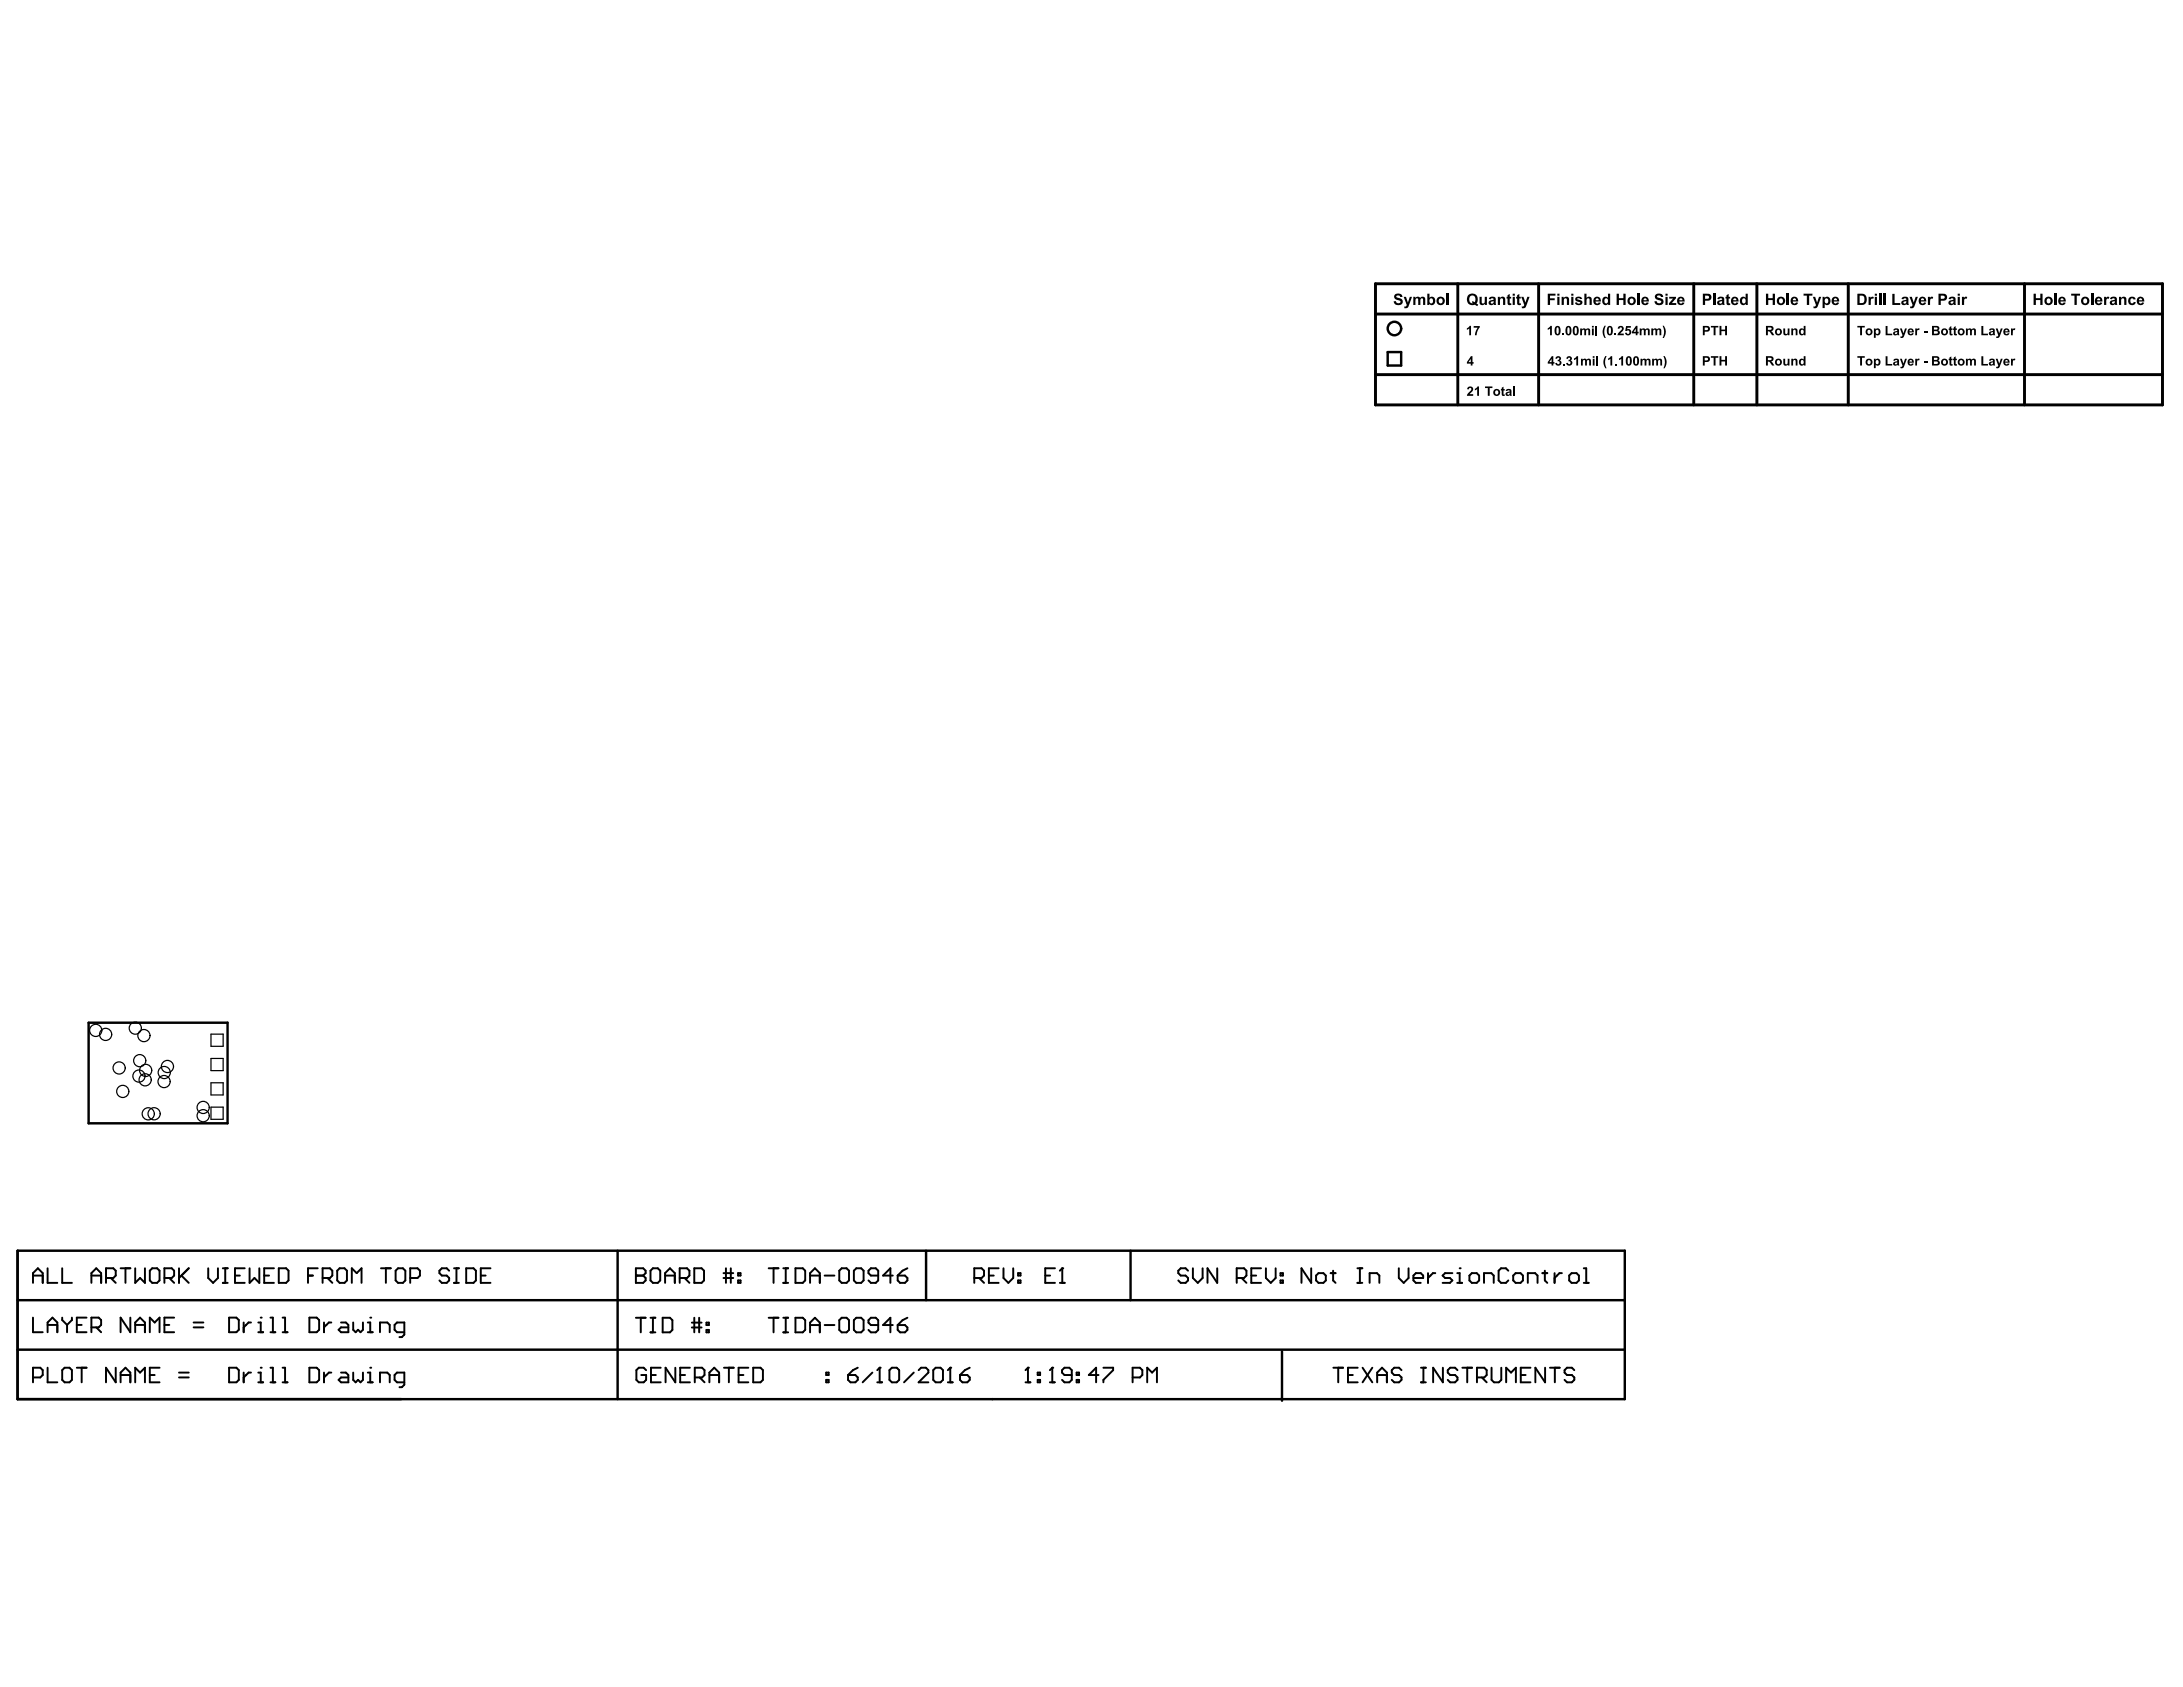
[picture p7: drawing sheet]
<svg xmlns="http://www.w3.org/2000/svg" width="279mm" height="216mm" viewBox="0 0 279 216" stroke-linecap="round" stroke-linejoin="round" font-family="sans-serif">
<g fill="none" stroke="#000" stroke-width=".31">
<path d="M177.6 45.1h1.7v1.7h-1.7zM11.3 130.9h17.8v12.9h-17.8zM2.2 160.1v19h205.8v-19h-205.7v19M2.2 172.7h205.7M2.2 166.4h205.8M79 160.1v19M118.5 160.1v6.3M144.7 160.1v6.3M164.1 172.9v6.4"/>
<circle cx="178.5" cy="42" r=".86"/>
</g>
<g fill="none" stroke="#000" stroke-width=".25">
<path d="M4.2 163.2h1.3M4.2 164.2v-1.3l.6-.6 .7 .6v1.3M4.2 168.6v1.9h1.3M4.2 176.3h1l.3-.3v-.6l-.3-.4h-1v1.9M6.1 162.3v1.9h1.2M6.1 170.5v-1.2l.6-.7 .6 .7v1.2M6.1 175v1.9h1.2M6.1 169.6h1.2M8 162.3v1.9h1.2M8 175.4l.3-.4h.6l.3 .4v1.2l-.3 .3h-.6l-.3-.3zM8 168.6v.3l.6 .7M8.6 169.6v.9"/>
<path d="M9.2 168.6v.3l-.6 .7M9.8 175h1.3M9.8 169.6h.7M10.5 175v1.9M11.1 168.6h-1.3v1.9h1.3M11.7 163.2h1.2M11.7 169.9h.9l.3-.3v-.7l-.3-.3h-.9v1.9M11.7 164.2v-1.3l.6-.6 .6 .6v1.3M12.3 169.9l.6 .6M13.6 163.6h.9l.3-.4v-.6l-.3-.3h-.9v1.9M14.2 163.6l.6 .6M14.8 175v1.9l-1.2-1.9v1.9"/>
<path d="M15.4 162.3h1.3M15.4 176.9v-1.2l.7-.7 .6 .7v1.2M15.4 176h1.3M16.1 162.3v1.9M16.7 168.6v1.9l-1.3-1.9v1.9M17.3 162.3v1.9l.6-.6 .7 .6v-1.9M17.3 170.5v-1.2l.6-.7 .7 .7v1.2M17.3 176.9v-1.9l.6 .7 .7-.7v1.9M17.3 169.6h1.3M19.2 162.6l.3-.3h.6l.3 .3v1.3l-.3 .3h-.6l-.3-.3zM19.2 176h.6M19.2 170.5v-1.9l.6 .7 .6-.7v1.9"/>
<path d="M20.4 175h-1.2v1.9h1.2M21 163.6h1l.3-.4v-.6l-.3-.3h-1v1.9M21 169.6h.7M21.7 163.6l.6 .6M22.3 168.6h-1.3v1.9h1.3M22.9 176.3h1.3M22.9 175.7h1.3M22.9 162.3v1.9M23.2 163.2l1 1M24.2 162.3l-1.3 1.3M24.8 169.9h1.2M24.8 169.3h1.2"/>
<path d="M26.6 162.3v1.3l.7 .6 .6-.6v-1.3M28.5 164.2h.6M28.5 162.3h.6M28.8 162.3v1.9M29.3 175h1l.3 .4v1.2l-.3 .3h-1zM29.3 168.6h1l.3 .3v1.3l-.3 .3h-1zM30.1 163.2h.6M31.2 169.3v1.2M31.2 175.7v1.2M31.3 162.3h-1.2v1.9h1.2M31.9 162.3v1.9l.7-.6 .6 .6v-1.9M32.1 175.7h-.3l-.6 .6"/>
<path d="M32.1 169.3h-.3l-.6 .6M33.1 176.9h.6M33.1 175.7h.3v1.2M33.1 170.5h.6M33.1 169.3h.3v1.2M33.4 175h.1M33.4 168.6h.1M33.8 163.2h.6M34.6 175h.3v1.9M34.6 176.9h.6M34.6 170.5h.6M34.6 168.6h.3v1.9"/>
<path d="M35.1 162.3h-1.3v1.9h1.3M35.7 162.3h.9l.3 .3v1.3l-.3 .3h-.9zM36.2 175h.3v1.9M36.2 176.9h.6M36.2 170.5h.6M36.2 168.6h.3v1.9M39.4 163.2h.6M39.6 175h.9l.3 .4v1.2l-.3 .3h-.9zM39.6 168.6h.9l.3 .3v1.3l-.3 .3h-.9zM40.7 162.3h-1.3v1.9M41.3 163.6h.9l.3-.4v-.6l-.3-.3h-.9v1.9M41.5 169.3v1.2"/>
<path d="M41.5 175.7v1.2M41.9 163.6l.6 .6M42.4 175.7h-.3l-.6 .6M42.4 169.3h-.3l-.6 .6M43.2 162.6l.3-.3h.6l.3 .3v1.3l-.3 .3h-.6l-.3-.3zM43.6 175.7h.7l.3 .3v.9h-1l-.3-.3 .3-.3h1M43.6 169.3h.7l.3 .3v.9h-1l-.3-.3 .3-.3h1M45 164.2v-1.9l.6 .6 .7-.6v1.9M45.2 175.7v.9l.3 .3 .3-.3 .3 .3 .4-.3v-.9M45.2 169.3v.9l.3 .3 .3-.3 .3 .3 .4-.3v-.9M47.1 176.9h.6M47.1 175.7h.3v1.2"/>
<path d="M47.1 170.5h.6M47.1 169.3h.3v1.2M47.4 175h.1M47.4 168.6h.1M48.6 176.9v-1.2h1l.3 .3v.9M48.6 170.5v-1.2h1l.3 .3v.9M48.8 162.3h1.2M49.4 162.3v1.9M50.6 162.6l.3-.3h.7l.3 .3v1.3l-.3 .3h-.7l-.3-.3zM51.7 176.9h-.9l-.3-.3v-.6l.3-.3h.9v1.5l-.3 .3h-.3M51.7 170.5h-.9l-.3-.3v-.6l.3-.3h.9v1.5l-.3 .3h-.3M52.5 163.6h.9l.3-.4v-.6l-.3-.3h-.9v1.9"/>
<path d="M57.5 162.6l-.3-.3h-.6l-.4 .3v.3l.4 .3h.6l.3 .4v.3l-.3 .3h-.6l-.4-.3M58.1 164.2h.6M58.1 162.3h.6M58.4 162.3v1.9M59.7 162.3h.9l.3 .3v1.3l-.3 .3h-.9zM61.5 163.2h.7M62.8 162.3h-1.3v1.9h1.3M81.4 163.2h.1M81.4 162.3h.9l.3 .3v.3l-.3 .3 .3 .4v.3l-.3 .3h-.9zM81.4 163.2h.9M81.4 168.6h1.2M82 168.6v1.9"/>
<path d="M82.7 175.4l-.3-.4h-.6l-.4 .4v1.2l.4 .3h.6l.3-.3v-.6h-.6M83.3 162.6l.3-.3h.6l.3 .3v1.3l-.3 .3h-.6l-.3-.3zM83.3 168.6h.6M83.3 170.5h.6M83.3 176h.6M83.6 168.6v1.9M84.6 175h-1.3v1.9h1.3M84.8 168.6h.9l.4 .4v1.2l-.4 .3h-.9zM85.1 163.2h1.3M85.1 164.2v-1.3l.6-.6 .7 .6v1.3M86.4 175v1.9l-1.2-1.9v1.9M87 163.6h.9l.3-.4v-.6l-.3-.3h-.9v1.9"/>
<path d="M87.1 176h.6M87.6 163.6l.6 .6M88.3 175h-1.2v1.9h1.2M88.6 169.3h1.2M88.6 169.9h1.2M88.9 162.3h.9l.3 .3v1.3l-.3 .3h-.9zM88.9 168.6v1.9M88.9 176.3h1l.3-.3v-.6l-.3-.4h-1v1.9M89.5 168.6v1.9M89.5 176.3l.7 .6M90.4 169.3h.3v.3h-.3zM90.4 170.2h.3v.3h-.3z"/>
<path d="M90.8 176h1.2M90.8 176.9v-1.2l.6-.7 .6 .7v1.2M92.6 162.9h1.2M92.6 163.6h1.2M92.7 175h1.2M92.9 162.3v1.9M93.3 175v1.9M93.5 162.3v1.9M94.5 163.9h.3v.3h-.3zM94.5 162.9h.3v.3h-.3zM94.5 176h.7M95.8 175h-1.3v1.9h1.3"/>
<path d="M96.4 175h.9l.3 .4v1.2l-.3 .3h-.9zM98.4 162.3h1.2M98.4 168.6h1.2M99 162.3v1.9M99 168.6v1.9M100.3 164.2h.6M100.3 162.3h.6M100.3 168.6h.6M100.3 170.5h.6M100.6 162.3v1.9M100.6 168.6v1.9M101.8 162.3h.9l.4 .3v1.3l-.4 .3h-.9z"/>
<path d="M101.8 168.6h.9l.4 .4v1.2l-.4 .3h-.9zM103.7 163.2h1.2M103.7 169.6h1.2M103.7 164.2v-1.3l.6-.6 .6 .6v1.3M103.7 170.5v-1.2l.6-.7 .6 .7v1.2M105.5 163.2h1.3M105.5 169.6h1.3M105.7 176.6h.4v.3h-.4zM105.7 175.7h.4v.3h-.4zM107.4 162.6l.3-.3h.7l.3 .3v1.3l-.3 .3h-.7l-.3-.3zM107.7 168.6h.7l.3 .4v1.2l-.3 .3h-.7l-.3-.3v-1.2zM108.5 176h1l.3 .3v.3l-.3 .3h-.6l-.4-.3z"/>
<path d="M109.3 162.6l.3-.3h.6l.3 .3v1.3l-.3 .3h-.6l-.3-.3zM109.6 168.6h.6l.3 .4v1.2l-.3 .3h-.6l-.3-.3v-1.2zM109.8 175l-.6 .4-.7 .6M111.7 175.7l-1.3 1.2M112.3 176.9h.6M112.4 163.2h-.9l-.3-.3v-.3l.3-.3h.6l.3 .3v1.3l-.3 .3h-.6l-.3-.3M112.4 169.6h-.9l-.3-.3v-.3l.3-.4h.6l.3 .4v1.2l-.3 .3h-.6l-.3-.3M112.6 175h.1M112.6 175v1.9M112.6 175l-.3 .4M113.8 175.4l.3-.4h.7l.3 .4v1.2l-.3 .3h-.7l-.3-.3zM114.3 163.2h-1.3l1-.9v1.9"/>
<path d="M114.3 169.6h-1.3l1-1v1.9M114.9 163.2h.9l.3 .4v.3l-.3 .3h-.6l-.3-.3zM114.9 169.6h.9l.3 .3v.3l-.3 .3h-.6l-.3-.3zM116.1 162.3l-.6 .3-.6 .6M116.1 168.6l-.6 .4-.6 .6M117 175.7l-1.3 1.2M117.6 175.4l.3-.4h.6l.3 .4v.3l-1.2 1.2h1.2M119.4 175.4l.4-.4h.6l.3 .4v1.2l-.3 .3h-.6l-.4-.3zM121.3 176.9h.6M121.6 175h.1M121.6 175v1.9M121.6 175l-.3 .4"/>
<path d="M122.9 176h.9l.3 .3v.3l-.3 .3h-.6l-.3-.3zM124.1 175l-.6 .4-.6 .6M124.7 163.6h.9l.3-.4v-.6l-.3-.3h-.9v1.9M125.3 163.6l.6 .6M126.6 163.2h.6M127.8 162.3h-1.2v1.9h1.2M128.4 162.3v1.3l.7 .6 .6-.6v-1.3M130.3 163.9h.3v.3h-.3zM130.3 162.9h.3v.3h-.3zM131.3 176.9h.6M131.6 175h.1M131.6 175v1.9"/>
<path d="M131.6 175l-.3 .4M132.8 176.6h.3v.3h-.3zM132.8 175.7h.3v.3h-.3zM133.8 163.2h.6M134.4 176.9h.6M134.7 175h.1M134.7 175v1.9M134.7 175l-.3 .4M135 162.3h-1.2v1.9h1.2M135.6 164.2h.7M136 162.3h.1M136 162.3v1.9"/>
<path d="M136 162.3l-.4 .3M137.2 176h-1l-.3-.3v-.3l.3-.4h.7l.3 .4v1.2l-.3 .3h-.7l-.3-.3M137.8 176.6h.3v.3h-.3zM137.8 175.7h.3v.3h-.3zM140.6 176h-1.2l.9-1v1.9M141.2 175h1.3v.4l-1.3 1.2v.3M145 176.3h.9l.3-.3v-.6l-.3-.4h-.9v1.9M146.8 176.9v-1.9l.7 .7 .6-.7v1.9M152.1 162.6l-.4-.3h-.6l-.3 .3v.3l.3 .3h.6l.4 .4v.3l-.4 .3h-.6l-.3-.3M152.7 162.3v1.3l.6 .6 .6-.6v-1.3M155.8 162.3v1.9l-1.3-1.9v1.9M158.3 163.6h.9l.3-.4v-.6l-.3-.3h-.9v1.9"/>
<path d="M158.9 163.6l.6 .6M160.2 163.2h.6M161.4 162.3h-1.2v1.9h1.2M162 162.3v1.3l.6 .6 .7-.6v-1.3M163.9 163.9h.3v.3h-.3zM163.9 162.9h.3v.3h-.3zM167.8 162.3v1.9l-1.2-1.9v1.9M168.4 163.2l.4-.3h.6l.3 .3v.7l-.3 .3h-.6l-.4-.3zM170.3 162.9h.6M170.6 162.6v1.3l.3 .3M170.7 175h1.2M171.3 175v1.9"/>
<path d="M172.5 176h.6M173.7 164.2h.7M173.7 162.3h.7M173.8 175h-1.3v1.9h1.3M174.1 162.3v1.9M174.4 175l1.2 1.9M175.3 164.2v-1.3h.9l.3 .3v1M175.6 175l-1.2 1.9M176.3 176h1.2M176.3 176.9v-1.2l.6-.7 .6 .7v1.2M179 162.3v1.3l.7 .6 .6-.6v-1.3M179.4 175.4l-.3-.4h-.7l-.3 .4v.3l.3 .3h.7l.3 .3v.3l-.3 .3h-.7l-.3-.3"/>
<path d="M180.9 163.6h1.2v-.4l-.3-.3h-.6l-.3 .3v.7l.3 .3h.6M181.9 175h.6M181.9 176.9h.6M182.2 175v1.9M182.8 162.9v1.3M183.7 162.9h-.3l-.6 .7M184.7 175v1.9l-1.3-1.9v1.9M185.9 162.9h-.9l-.4 .3 .4 .4h.6l.3 .3-.3 .3h-1M186.5 164.2h.6M186.5 162.9h.3v1.3M186.5 175.4l-.3-.4h-.6l-.3 .4v.3l.3 .3h.6l.3 .3v.3l-.3 .3h-.6l-.3-.3M186.8 162.3h.1"/>
<path d="M187.2 175h1.2M187.8 175v1.9M188.4 162.9h.6l.3 .3v.7l-.3 .3h-.6l-.3-.3v-.7zM189 176.3h1l.3-.3v-.6l-.3-.4h-1v1.9M189.7 176.3l.6 .6M189.9 164.2v-1.3h1l.3 .3v1M190.9 175v1.6l.3 .3h.6l.3-.3v-1.6M192.8 176.9v-1.9l.6 .7 .6-.7v1.9M193.1 162.6l-.4-.3h-.6l-.3 .3v1.3l.3 .3h.6l.4-.3M193.7 163.2l.3-.3h.6l.3 .3v.7l-.3 .3h-.6l-.3-.3zM194.6 176h.7M195.5 164.2v-1.3h1l.3 .3v1"/>
<path d="M195.9 175h-1.3v1.9h1.3M197.4 162.9h.6M197.7 162.6v1.3l.3 .3M197.8 175v1.9l-1.3-1.9v1.9M198.4 175h1.2M199 162.9v1.3M199 175v1.9M199.9 162.9h-.3l-.6 .7M200.8 163.2l.3-.3h.7l.3 .3v.7l-.3 .3h-.7l-.3-.3zM201.5 175.4l-.3-.4h-.6l-.4 .4v.3l.4 .3h.6l.3 .3v.3l-.3 .3h-.6l-.4-.3M202.7 164.2h.6M202.7 162.3h.3v1.9"/>
</g>
<g fill="none" stroke="#000" stroke-width=".16">
<path d="M27 132.3h1.6v1.6h-1.6zM27 135.5h1.6v1.5h-1.6zM27 138.6h1.6v1.5h-1.6zM27 141.7h1.6v1.5h-1.6z"/>
<circle cx="12.3" cy="131.9" r=".78"/>
<circle cx="13.5" cy="132.4" r=".78"/>
<circle cx="15.2" cy="136.7" r=".78"/>
<circle cx="15.7" cy="139.7" r=".78"/>
<circle cx="17.3" cy="131.6" r=".78"/>
<circle cx="17.8" cy="137.7" r=".78"/>
<circle cx="17.9" cy="135.7" r=".78"/>
<circle cx="18.4" cy="132.5" r=".78"/>
<circle cx="18.6" cy="138.2" r=".78"/>
<circle cx="18.6" cy="137" r=".78"/>
<circle cx="21" cy="138.4" r=".78"/>
<circle cx="21" cy="137.3" r=".78"/>
<circle cx="21.4" cy="136.5" r=".78"/>
<circle cx="19" cy="142.5" r=".78"/>
<circle cx="19.7" cy="142.5" r=".78"/>
<circle cx="26" cy="142.8" r=".78"/>
<circle cx="26" cy="141.7" r=".78"/>
</g>
<path d="M176 36.3h100.8v15.5h-100.8zM186.6 36.3v15.5M196.9 36.3v15.5M216.8 36.3v15.5M224.9 36.3v15.5M236.6 36.3v15.5M259.1 36.3v15.5M176 47.9h100.8M176 40.2h100.8" fill="none" stroke="#000" stroke-width=".37"/>
<g fill="#000">
<path d="M178.5 37.7l.5-.1h.3l.1 .2 .1 .2h-.3l-.2-.2h-.2l-.1 .1 .8 .5v.3l-.2 .3h-.5l-.3-.2-.1-.2 .3-.1 .1 .2 .1 .1h.3l.1-.2-.1-.1-.7-.3-.1-.3zM179.7 38h.2l.3 .7 .2-.7h.3l-.4 1.2-.3 .2h-.3v-.2h.2l.1-.2zM180.9 38h.2v.1l.3-.1h.2a.17 .17 0 0 0 .2 .1 .17 .17 0 0 0 .2-.1h.2l.2 .2v.8h-.3v-.7l-.1-.1-.2 .1v.7h-.3v-.7l-.1-.1-.2 .1v.7h-.3zM185.1 37.6h.3v1.4h-.3zM189.4 38h.2l.1 .7 .1 .1 .2-.1v-.7h.3v1h-.2v-.1l-.3 .1h-.3zM191.7 38h.3v.1l.2-.1 .4 .1 .1 .9h-.3v-.7l-.2-.1-.2 .1v.7h-.3zM192.9 37.8l.3-.2v.4h.2v.2h-.2v.5l.1 .1h.1v.2l-.2 .1-.2-.2-.1-.7h-.1zM194.2 37.8l.3-.2v.4h.1v.2h-.1v.5v.1h.1l.1 .2-.3 .1-.2-.2v-.7h-.2zM194.7 38h.3l.2 .7 .3-.7h.3l-.5 1.2-.2 .2h-.3v-.2h.2l.1-.2zM198.1 37.6h1v.2h-.7v.4h.6v.2h-.6v.6h-.3zM199.9 38h.2v.1l.3-.1 .3 .1 .1 .9h-.3v-.7l-.1-.1-.2 .1v.7h-.3zM201.7 38.1l.3-.1h.4l.1 .2-.3 .1-.2-.1h-.1l.3 .2a.36 .36 0 0 1 .3 .5 .36 .36 0 0 1-.6 .1h-.2l-.1-.3h.2l.3 .2 .2-.2-.6-.2-.1-.2z"/>
<path d="M202.8 37.6h.3v.5l.3-.1 .3 .1v.9h-.3v-.7l-.1-.1-.2 .1v.7h-.3zM206.9 37.6h.3v.6h.6v-.6h.3v1.4h-.3v-.6h-.6v.6h-.3zM209.6 37.6h.3v1.4h-.3zM211.9 37.7l.5-.1 .4 .2 .1 .2h-.3l-.2-.2h-.2l-.1 .1 .8 .5v.3l-.2 .3h-.5l-.4-.2-.1-.2 .3-.1 .1 .2 .2 .1h.2l.1-.2v-.1l-.7-.3-.1-.3zM213.6 38h.9v.2l-.5 .6h.5v.2h-.9v-.2l.5-.6h-.5zM219.3 37.6h.3v1.4h-.3zM221 37.8l.2-.2v.4h.2v.2h-.2v.5l.1 .1h.1l.1 .2-.3 .1-.2-.2v-.7h-.2zM226 37.6h.3v.6h.6v-.6h.3v1.4h-.3v-.6h-.6v.6h-.3zM228.7 37.6h.3v1.4h-.3zM230.8 37.6h1.2v.2h-.5v1.2h-.2v-1.2h-.5zM232 38h.3l.3 .7 .2-.7h.3l-.5 1.2-.2 .2h-.3v-.2h.2l.1-.2zM239.2 38h.2v.1l.2-.1h.2l-.1 .3-.1-.1-.1 .1-.1 .7h-.2z"/>
<path d="M240.5 37.6h.3v1.4h-.3zM241.1 37.6h.2v1.4h-.2zM242.2 37.6h.3v1.2h.7v.2h-1zM244.4 38h.3l.2 .7 .3-.7h.3l-.5 1.2-.2 .2h-.3v-.2h.2l.1-.2zM246.8 38h.2v.1l.2-.1h.2l-.1 .3-.1-.1-.1 .1-.1 .7h-.2zM251.1 38h.3v.1l.2-.1h.2l-.1 .3-.2-.1-.1 .1v.7h-.3zM260.3 37.6h.3v.6h.5v-.6h.3v1.4h-.3v-.6h-.5v.6h-.3zM263 37.6h.2v1.4h-.2zM265.1 37.6h1.1v.2h-.4v1.2h-.3v-1.2h-.4zM267.6 37.6h.3v1.4h-.3zM269.3 38h.3v.1l.1-.1h.3l-.1 .3-.2-.1-.1 .1v.7h-.3zM271.2 38h.3v.1l.2-.1 .4 .1 .1 .9h-.3v-.7l-.2-.1-.2 .1v.7h-.3z"/>
<path d="M272.5 38.1l.4-.1a.42 .42 0 0 1 .4 .3h-.2l-.2-.1-.2 .1v.2v.3h.3l.1-.2 .3 .1-.2 .3h-.5l-.2-.1-.1-.2v-.3zM187.7 42l.4-.3h.2v1.2h-.3v-.9l-.3 .2zM187.9 49.6l.3-.1 .3 .1v.4l-.4 .4h.5v.3h-.9l.1-.3 .5-.6-.1-.2-.2 .2h-.2zM188.6 41.7h.8v.2l-.3 .5-.1 .5h-.2v-.2l.3-.8h-.5zM188.8 49.8l.3-.3h.2v1.2h-.2v-.9l-.3 .2zM190.1 49.5h.9v.2h-.3v1h-.3v-1h-.3zM192.2 49.6l.2-.1v.3h.2v.2h-.2v.4l.1 .1h.1v.1l-.2 .1-.2-.1v-.6h-.1zM193.7 49.5h.2v1.2h-.2zM198.1 42l.3-.3h.2v1.2h-.2v-.9l-.3 .2zM199.2 45.7l.3-.1 .3 .2v.2l-.2 .1 .2 .2v.2l-.2 .3h-.3l-.2-.2v-.1l.2-.1 .2 .2 .1-.2v-.1l-.2-.1v-.1l.2-.1-.1-.2h-.1l-.1 .1h-.2zM199.9 42.7h.3v.2h-.3zM200 46.6h.3v.2h-.3z"/>
<path d="M200.6 45.7l.3-.1 .3 .2v.2l-.2 .1 .2 .2v.2l-.2 .3h-.3l-.2-.2v-.1l.2-.1 .2 .2 .1-.2-.1-.1-.2-.1 .1-.1 .1-.1v-.2h-.1l-.1 .1h-.2zM201.5 45.9l.3-.3h.2v1.2h-.3v-.9l-.2 .2zM202.2 42h.3v.2l.2-.2 .2 .1a.18 .18 0 0 0 .3-.1l.3 .2v.7h-.2v-.6l-.1-.1-.2 .1v.6h-.2v-.6l-.1-.1-.2 .1v.6h-.3zM202.3 45.9h.3v.1l.2-.1h.2a.18 .18 0 0 0 .3 0l.3 .2v.7h-.2v-.6l-.1-.1-.2 .1v.6h-.2v-.6l-.1-.1-.2 .1v.6h-.3zM204.2 41.7h.2v1.2h-.2zM204.3 45.6h.2v1.2h-.2zM205.4 41.7h.1l-.2 .8 .2 .8-.2-.1-.2-.7 .1-.4zM205.5 45.6h.1l-.2 .8 .2 .7h-.2l-.2-.7 .1-.5zM205.8 45.9l.4-.3h.1v1.2h-.2v-.9l-.3 .2zM206.6 42.7h.3v.2h-.3zM206.7 46.6h.3v.2h-.3zM207.2 45.9l.4-.3h.1v1.2h-.2v-.9l-.3 .2z"/>
<path d="M207.1 41.8l.4-.1 .3 .2v.3l-.4 .5h.4v.2h-.8l.1-.2 .5-.6-.2-.2-.1 .2h-.3zM208.1 41.7h.6v.2h-.4v.2l.3 .1 .2 .2-.1 .3-.2 .2h-.3l-.2-.2v-.1h.2l.1 .1h.1l.1-.2-.1-.2h-.4zM209.9 42h.2v.2l.2-.2 .2 .1a.18 .18 0 0 0 .3-.1l.3 .2v.7h-.2v-.6l-.1-.1-.2 .1v.6h-.2v-.6l-.1-.1-.2 .1v.6h-.2zM210 45.9h.2v.1l.2-.1h.2a.18 .18 0 0 0 .3 0l.3 .2v.7h-.2v-.6l-.1-.1-.2 .1v.6h-.2v-.6l-.1-.1-.2 .1v.6h-.2zM211.4 42h.2v.2l.2-.2 .2 .1a.18 .18 0 0 0 .3-.1l.3 .2v.7h-.2v-.6l-.1-.1-.2 .1v.6h-.2v-.6l-.1-.1-.2 .1v.6h-.2zM211.5 45.9h.2v.1l.2-.1h.2a.18 .18 0 0 0 .3 0l.3 .2v.7h-.2v-.6l-.1-.1-.2 .1v.6h-.2v-.6l-.1-.1-.2 .1v.6h-.2zM212.8 41.7l.2 .1 .2 .6v.4l-.2 .5h-.2l.2-.9zM212.9 45.6h.2l.2 .6v.5l-.2 .4h-.2l.2-.8zM219 45.6h.9v.2h-.3v1h-.3v-1h-.3zM219 41.7h.9v.2h-.3v1h-.3v-1h-.3zM220.1 45.6h.2v.5h.5v-.5h.2v1.2h-.2v-.5h-.5v.5h-.2zM220.1 41.7h.2v.5h.5v-.5h.2v1.2h-.2v-.5h-.5v.5h-.2z"/>
<path d="M228.2 45.9h.3v.6l.1 .1 .2-.1v-.6h.2v.9h-.2v-.1l-.2 .1-.3-.1zM228.2 42h.3v.7l.1 .1 .2-.2v-.6h.2v.9h-.2v-.1l-.2 .1-.3-.1zM229.3 45.9h.2v.1l.2-.1 .3 .1 .1 .8h-.3v-.6l-.1-.1-.2 .1v.6h-.2zM229.3 42h.2v.2l.2-.2 .3 .1 .1 .8h-.3v-.6l-.1-.1-.2 .1v.6h-.2zM237.7 45.6h1v.2h-.4v1h-.2v-1h-.4zM237.7 41.7h1v.2h-.4v1h-.2v-1h-.4zM241.3 45.6h.3v1h.6v.2h-.9zM241.3 41.7h.3v1h.6v.2h-.9zM243.2 45.9h.2l.2 .6 .2-.6h.3l-.4 1.1-.2 .1h-.3v-.2h.2l.1-.1zM243.2 42h.2l.2 .7 .2-.7h.3l-.4 1.1-.2 .1h-.3v-.1h.2l.1-.2zM245.1 45.9h.2v.1l.2-.1h.2l-.1 .2h-.1l-.1 .1v.6h-.3zM245.1 42h.2v.2l.2-.2 .2 .1-.1 .2-.1-.1-.1 .1v.6h-.3z"/>
<path d="M246.2 46.2h.5v.3h-.5zM246.2 42.4h.5v.2h-.5zM249.5 45.7l.2-.1v.3h.2v.2h-.2v.4l.1 .1h.1v.2h-.2l-.2-.1v-.6h-.1zM249.5 41.9l.2-.2v.3h.2v.2h-.2v.4l.1 .1h.1v.2h-.2l-.2-.1v-.6h-.1zM250.1 45.7l.2-.1v.3h.2v.2h-.2v.4v.1h.2v.2h-.2l-.2-.1v-.6h-.1zM250.1 41.9l.2-.2v.3h.2v.2h-.2v.4v.1h.2v.2h-.2l-.2-.1v-.6h-.1zM251.6 45.9h.2v.1l.2-.1h.2a.2 .2 0 0 0 .4 0l.3 .2v.7h-.2v-.6l-.2-.1-.1 .1v.6h-.3v-.6l-.1-.1-.1 .1-.1 .6h-.2zM251.6 42h.2v.2l.2-.2 .2 .1a.21 .21 0 0 0 .4-.1l.3 .2v.7h-.2v-.6l-.2-.1-.1 .1v.6h-.3v-.6l-.1-.1-.1 .1-.1 .6h-.2zM253.6 45.6h.2v1h.6v.2h-.8zM253.6 41.7h.2v1h.6v.2h-.8zM255.4 45.9h.3l.2 .6 .2-.6h.2l-.4 1-.2 .2h-.2v-.2h.2l.1-.1zM255.4 42h.3l.2 .7 .2-.7h.2l-.4 1.1-.2 .1h-.2v-.1h.2l.1-.2z"/>
<path d="M257.4 45.9h.2v.1l.2-.1h.1v.2h-.2l-.1 .1v.6h-.2zM257.4 42h.2v.2l.2-.2 .1 .1v.2l-.2-.1-.1 .1v.6h-.2z"/>
<path d="M182.7 37.6h.3v.5l.3-.1 .3 .2 .1 .5-.3 .3h-.2l-.3-.1v.1h-.2zM183 38.3v.4l.2 .1 .2-.1v-.4l-.2-.1z"/>
<path d="M183.9 38.5a.54 .54 0 0 1 1 0 .54 .54 0 0 1-1 0zM184.2 38.3v.4l.1 .1h.2l.1-.2v-.3l-.2-.1z"/>
<path d="M187.9 37.8l.5-.2 .5 .1 .2 .4v.5a.17 .17 0 0 0-.1 .3 .17 .17 0 0 0 .2 .1l-.1 .2-.3-.2h-.5l-.4-.1-.2-.6zM188.2 37.9l-.2 .4 .1 .4 .4 .1-.1-.1 .1-.2v.1a.18 .18 0 0 0 .3 0 .18 .18 0 0 0 0-.2v-.4l-.1-.1-.3-.1z"/>
<path d="M190.7 38.1l.5-.1 .2 .2 .1 .8h-.3v-.1l-.3 .2a.34 .34 0 0 1-.4-.5 .34 .34 0 0 1 .5-.2h.2l-.1-.2h-.2l-.1 .1h-.3zM190.8 38.6v.2l.1 .1 .3-.2a.12 .12 0 0 0 0-.2 .12 .12 0 0 0-.2 .1z"/>
<path d="M193.6 37.6h.3v.2h-.3zM193.6 38h.3v1h-.3z"/>
<path d="M199.3 37.6h.3v.2h-.3zM199.3 38h.3v1h-.3z"/>
<path d="M201.1 37.6h.3v.2h-.3zM201.1 38h.3v1h-.3z"/>
<path d="M204.1 38.1l.3-.1 .4 .1 .1 .5h-.7l.2 .2 .2-.1h.3l-.2 .3h-.4l-.3-.1-.1-.4zM204.3 38.2l-.1 .2h.4l-.1-.2z"/>
<path d="M205.2 38.1l.3-.1 .3 .1v-.5h.3v1.4h-.3v-.1l-.3 .2-.3-.2-.1-.4zM205.4 38.3v.4l.1 .1h.2l.1-.2v-.3l-.2-.1z"/>
<path d="M208.3 38.5a.55 .55 0 0 1 1.1 0 .55 .55 0 0 1-1.1 0zM208.7 38.2l-.1 .5 .1 .1h.2l.2-.2v-.3l-.2-.1z"/>
<path d="M210.2 38.1l.4-.1 .3 .1 .1 .5h-.7l.2 .2 .2-.1h.3l-.2 .3h-.3l-.3-.1-.1-.4zM210.4 38.2v.2h.4l-.2-.2z"/>
<path d="M213.2 37.6h.2v.2h-.2zM213.2 38h.2v1h-.2z"/>
<path d="M214.8 38.1l.3-.1 .4 .1 .1 .5h-.7l.2 .2 .2-.1h.3l-.2 .3h-.3l-.4-.1-.1-.4zM215 38.2l-.1 .2h.4l-.1-.2z"/>
<path d="M217.9 37.6h.9l.2 .3v.3l-.1 .2-.7 .1v.5h-.3zM218.2 37.8v.4l.5-.1v-.2z"/>
<path d="M219.9 38.1l.5-.1 .3 .2v.8h-.2l-.1-.1-.3 .2a.34 .34 0 0 1-.3-.5 .34 .34 0 0 1 .5-.2h.1v-.2h-.3l-.1 .1h-.2zM220.1 38.6l-.1 .2 .2 .1 .2-.2a.12 .12 0 0 0 0-.2 .12 .12 0 0 0-.2 .1z"/>
<path d="M221.7 38.1l.3-.1 .4 .1 .1 .5h-.7l.2 .2 .2-.1h.3l-.2 .3h-.3l-.4-.1-.1-.4zM221.9 38.2l-.1 .2h.4l-.1-.2z"/>
<path d="M222.8 38.1l.3-.1 .3 .1v-.5h.3v1.4h-.3v-.1l-.3 .2-.3-.2-.1-.4zM223 38.3v.4l.1 .1h.2l.1-.2v-.3l-.2-.1z"/>
<path d="M227.4 38.5a.55 .55 0 0 1 1.1 0 .55 .55 0 0 1-1.1 0zM227.8 38.2l-.1 .5 .2 .1h.1l.2-.2v-.3l-.2-.1z"/>
<path d="M229.3 38.1l.4-.1 .3 .1 .1 .5h-.6l.1 .2 .3-.1h.2l-.1 .3h-.4l-.3-.1-.1-.4zM229.5 38.2v.2h.4l-.1-.2z"/>
<path d="M233.3 38h.2v.1l.2-.1h.3l.3 .4-.1 .4-.1 .2-.3 .1-.3-.2v.5h-.2zM233.6 38.2v.5l.2 .1 .2-.1v-.4l-.2-.1z"/>
<path d="M234.6 38.1l.3-.1 .4 .1 .1 .5h-.7l.2 .2 .2-.1h.3l-.2 .3h-.4l-.3-.1-.1-.4zM234.8 38.2l-.1 .2h.4l-.1-.2z"/>
<path d="M237.7 37.6h.8l.3 .2 .1 .6-.2 .5-.3 .1h-.7zM238 37.8v1h.4l.2-.3v-.5l-.2-.1z"/>
<path d="M240 37.6h.2v.2h-.2zM240 38h.2v1h-.2z"/>
<path d="M243.5 38.1l.5-.1 .2 .2 .1 .8h-.3v-.1l-.3 .2a.34 .34 0 0 1-.3-.5 .34 .34 0 0 1 .4-.2h.2l-.1-.2h-.2l-.1 .1h-.2zM243.7 38.6l-.1 .2 .1 .1 .3-.2a.12 .12 0 0 0 0-.2 .12 .12 0 0 0-.2 .1z"/>
<path d="M245.7 38.1l.4-.1 .3 .1 .1 .5h-.7l.2 .2 .2-.1h.3l-.1 .3h-.4l-.3-.1-.1-.4zM245.9 38.2v.2h.4l-.2-.2z"/>
<path d="M248.1 37.6h.8l.3 .3v.3l-.2 .2-.6 .1v.5h-.3zM248.4 37.8v.4l.5-.1-.1-.2z"/>
<path d="M249.5 38.1l.5-.1 .3 .2 .1 .8h-.3l-.1-.1-.3 .2a.34 .34 0 0 1-.3-.5 .34 .34 0 0 1 .5-.2h.1v-.2h-.2l-.2 .1h-.2zM249.7 38.6v.2l.1 .1 .2-.2a.12 .12 0 0 0 0-.2 .12 .12 0 0 0-.2 .1z"/>
<path d="M250.6 37.6h.2v.2h-.2zM250.6 38h.2v1h-.2z"/>
<path d="M261.7 38.5a.54 .54 0 0 1 1 0 .54 .54 0 0 1-1 0zM262 38.2v.5l.1 .1h.2l.1-.2v-.3l-.1-.1z"/>
<path d="M263.6 38.1l.3-.1 .4 .1 .1 .5h-.7l.2 .2 .2-.1h.3l-.2 .3h-.4l-.3-.1-.1-.4zM263.8 38.2l-.1 .2h.4l-.1-.2z"/>
<path d="M266.3 38.5a.55 .55 0 0 1 1.1 0 .55 .55 0 0 1-1.1 0zM266.7 38.2v.5l.1 .1h.2l.1-.2v-.3l-.1-.1z"/>
<path d="M268.3 38.1l.3-.1 .4 .1 .1 .5h-.7l.2 .2 .2-.1h.3l-.2 .3h-.4l-.3-.1-.1-.4zM268.5 38.2l-.1 .2h.4l-.1-.2z"/>
<path d="M270.2 38.1l.5-.1 .2 .2 .1 .8h-.3v-.1l-.3 .2a.34 .34 0 0 1-.4-.5 .34 .34 0 0 1 .5-.2h.2l-.1-.2h-.2l-.1 .1h-.2zM270.3 38.6v.2l.1 .1 .3-.2a.12 .12 0 0 0 0-.2 .12 .12 0 0 0-.2 .1z"/>
<path d="M273.6 38.1l.4-.1 .3 .1 .1 .5h-.6l.1 .2 .3-.1h.2l-.1 .3h-.4l-.3-.1-.1-.4zM273.8 38.2v.2h.4l-.1-.2z"/>
<path d="M188.3 45.6h.2v.7h.1v.2h-.1v.3h-.3v-.3h-.5v-.2zM188.2 45.9l-.2 .4h.2z"/>
<path d="M191.1 50.2a.45 .45 0 0 1 .9 0 .45 .45 0 0 1-.9 0zM191.4 50v.4l.2 .1 .2-.2-.1-.2-.1-.1z"/>
<path d="M192.8 49.9l.3-.1 .3 .1 .1 .8h-.2l-.1-.1-.2 .1-.2-.1-.1-.2 .1-.2 .4-.1-.1-.2-.2 .2-.2-.1zM193 50.3l-.1 .2h.2l.1-.3z"/>
<path d="M198.6 45.6h.2v.7h.2v.2h-.2v.3h-.2v-.3h-.5v-.2zM198.6 45.9l-.3 .4h.3z"/>
<path d="M199.1 41.8l.4-.1 .2 .3v.7l-.3 .2h-.2l-.2-.2v-.5zM199.3 41.9l-.1 .7 .2 .1 .1-.1v-.5l-.1-.2z"/>
<path d="M200.5 41.8l.4-.1 .2 .3v.7l-.3 .2h-.3l-.1-.3v-.4zM200.7 41.9l-.1 .7 .2 .1 .1-.1v-.5l-.1-.2z"/>
<path d="M201.4 41.8l.4-.1 .2 .3v.7l-.2 .2h-.3l-.2-.3v-.4zM201.6 41.9l-.1 .7 .2 .1 .1-.1v-.5l-.1-.2z"/>
<path d="M203.8 41.7h.2v.2h-.2zM203.8 42h.2v.9h-.2z"/>
<path d="M203.9 45.6h.2v.2h-.2zM203.9 45.9h.2v.9h-.2z"/>
<path d="M205.8 41.8l.4-.1 .2 .3v.7l-.3 .2h-.3l-.1-.3v-.4zM206 41.9l-.1 .7 .1 .1 .2-.1v-.5l-.1-.2z"/>
<path d="M208.2 45.7l.4-.1 .2 .3v.6l-.2 .3-.3-.1-.2-.1v-.5zM208.4 45.8l-.1 .6 .2 .2 .1-.1v-.5l-.1-.2z"/>
<path d="M209.4 41.7h.2v.8h.1v.2h-.1v.2h-.2v-.2h-.5v-.2zM209.4 42.1l-.3 .4h.3z"/>
<path d="M209.2 45.7l.3-.1 .2 .3v.6l-.2 .3-.3-.1-.2-.2v-.5zM209.3 45.8v.6l.1 .2 .1-.1v-.5v-.2z"/>
<path d="M217.9 45.6h.7l.2 .3v.2l-.1 .2h-.5v.5h-.3zM218.2 45.8v.3l.4-.1-.1-.2z"/>
<path d="M217.9 41.7h.7l.2 .3v.2l-.1 .2-.5 .1v.4h-.3zM218.2 41.9v.4l.4-.1-.1-.3z"/>
<path d="M226 45.6h.7l.2 .1 .1 .4-.3 .2 .4 .5h-.3l-.3-.4-.2-.1v.5h-.3zM226.3 45.8v.3l.4-.1v-.2z"/>
<path d="M226 41.7h.7l.2 .1 .1 .4-.3 .2 .4 .5h-.3l-.3-.4-.2-.1v.5h-.3zM226.3 41.9v.3l.4-.1v-.2z"/>
<path d="M227.2 46.3a.45 .45 0 0 1 .9 0 .45 .45 0 0 1-.9 0zM227.5 46.2v.3l.2 .1 .1-.2v-.2l-.2-.1z"/>
<path d="M227.2 42.5a.45 .45 0 0 1 .9 0 .45 .45 0 0 1-.9 0zM227.5 42.3v.3l.2 .1 .1-.2v-.2l-.2-.1z"/>
<path d="M230.4 46l.2-.1 .3 .1v-.4h.2v1.2h-.2v-.1l-.3 .1-.2-.1-.2-.4zM230.5 46.1v.4l.2 .1 .1-.2v-.2l-.1-.1z"/>
<path d="M230.4 42.1l.2-.1 .3 .1v-.4h.2v1.2h-.2v-.1l-.3 .1-.2-.1-.2-.3zM230.5 42.3v.3l.2 .1 .1-.1v-.3l-.1-.1z"/>
<path d="M238.8 46.3a.45 .45 0 0 1 .9 0 .45 .45 0 0 1-.9 0zM239.1 46.2l-.1 .3 .3 .1 .1-.2v-.2l-.2-.1z"/>
<path d="M238.8 42.5a.45 .45 0 0 1 .9 0 .45 .45 0 0 1-.9 0zM239.1 42.3l-.1 .3 .3 .1 .1-.2v-.2l-.2-.1z"/>
<path d="M239.8 45.9h.3v.1l.1-.1h.3l.2 .3-.1 .4-.1 .1-.2 .1-.2-.1v.4h-.3zM240.1 46.1v.4l.2 .1 .1-.1v-.3l-.1-.1z"/>
<path d="M239.8 42h.3v.2l.1-.2h.3l.2 .4-.1 .3-.1 .2h-.2l-.2-.1v.4h-.3zM240.1 42.2v.4l.2 .1 .1-.1v-.3l-.1-.1z"/>
<path d="M242.4 46l.3-.1 .3 .1 .1 .8h-.2l-.1-.1-.2 .1-.2-.1-.1-.2 .1-.1 .4-.2-.1-.1-.2 .1-.2-.1zM242.6 46.5v.1h.1l.1-.2z"/>
<path d="M242.4 42.1l.3-.1 .3 .1 .1 .8h-.2l-.1-.1-.2 .1-.2-.1-.1-.1 .1-.2 .4-.2-.1-.1-.2 .1h-.2zM242.6 42.6v.1l.1 .1 .1-.3z"/>
<path d="M244.3 46l.3-.1 .3 .1 .1 .4h-.6l.1 .2 .2-.1h.2l-.1 .2-.3 .1-.3-.1-.1-.4zM244.4 46.1v.2h.3l-.1-.2z"/>
<path d="M244.3 42.1l.3-.1 .3 .2 .1 .3h-.6l.1 .3 .2-.2 .2 .1-.1 .2h-.3l-.3-.1-.1-.3zM244.4 42.3v.1h.3l-.1-.2z"/>
<path d="M247.3 45.6h.7l.2 .1v.2l-.1 .2 .1 .2 .1 .1-.1 .3-.9 .1zM247.5 45.8v.3l.5-.1-.1-.2zM247.5 46.3v.3l.5-.1-.1-.2z"/>
<path d="M247.3 41.7h.7l.2 .1v.3l-.1 .2 .1 .1 .1 .2-.1 .2-.9 .1zM247.5 41.9v.3l.5-.1-.1-.2zM247.5 42.4v.3l.5-.1-.1-.2z"/>
<path d="M248.4 46.3a.45 .45 0 0 1 .9 0 .45 .45 0 0 1-.9 0zM248.7 46.2v.3l.3 .1 .1-.2-.1-.2-.1-.1z"/>
<path d="M248.4 42.5a.45 .45 0 0 1 .9 0 .45 .45 0 0 1-.9 0zM248.7 42.3v.3l.3 .1 .1-.2-.1-.2-.1-.1z"/>
<path d="M250.6 46.3a.45 .45 0 0 1 .9 0 .45 .45 0 0 1-.9 0zM250.9 46.2l-.1 .3 .3 .1 .1-.2v-.2l-.2-.1z"/>
<path d="M250.6 42.5a.45 .45 0 0 1 .9 0 .45 .45 0 0 1-.9 0zM250.9 42.3l-.1 .3 .3 .1 .1-.2v-.2l-.2-.1z"/>
<path d="M254.7 46l.3-.1 .3 .1 .1 .8h-.3v-.1l-.3 .1-.2-.1-.1-.2 .1-.1 .5-.2-.1-.1-.2 .1-.2-.1zM254.8 46.4v.2h.2l.1-.2z"/>
<path d="M254.7 42.1l.3-.1 .3 .1 .1 .8h-.3v-.1l-.3 .1-.2-.1-.1-.1 .1-.2 .5-.2-.1-.1-.2 .1h-.2zM254.8 42.6v.1l.2 .1 .1-.3z"/>
<path d="M256.5 46l.3-.1 .3 .1 .1 .4h-.6l.2 .2 .2-.1h.2l-.1 .2-.4 .1-.2-.1-.1-.4zM256.7 46.1l-.1 .2h.4l-.1-.2z"/>
<path d="M256.5 42.1l.3-.1 .3 .2 .1 .3h-.6l.2 .3 .2-.2 .2 .1-.1 .2h-.4l-.2-.1-.1-.3zM256.7 42.3l-.1 .1h.4l-.1-.2z"/>
</g>
</svg>
